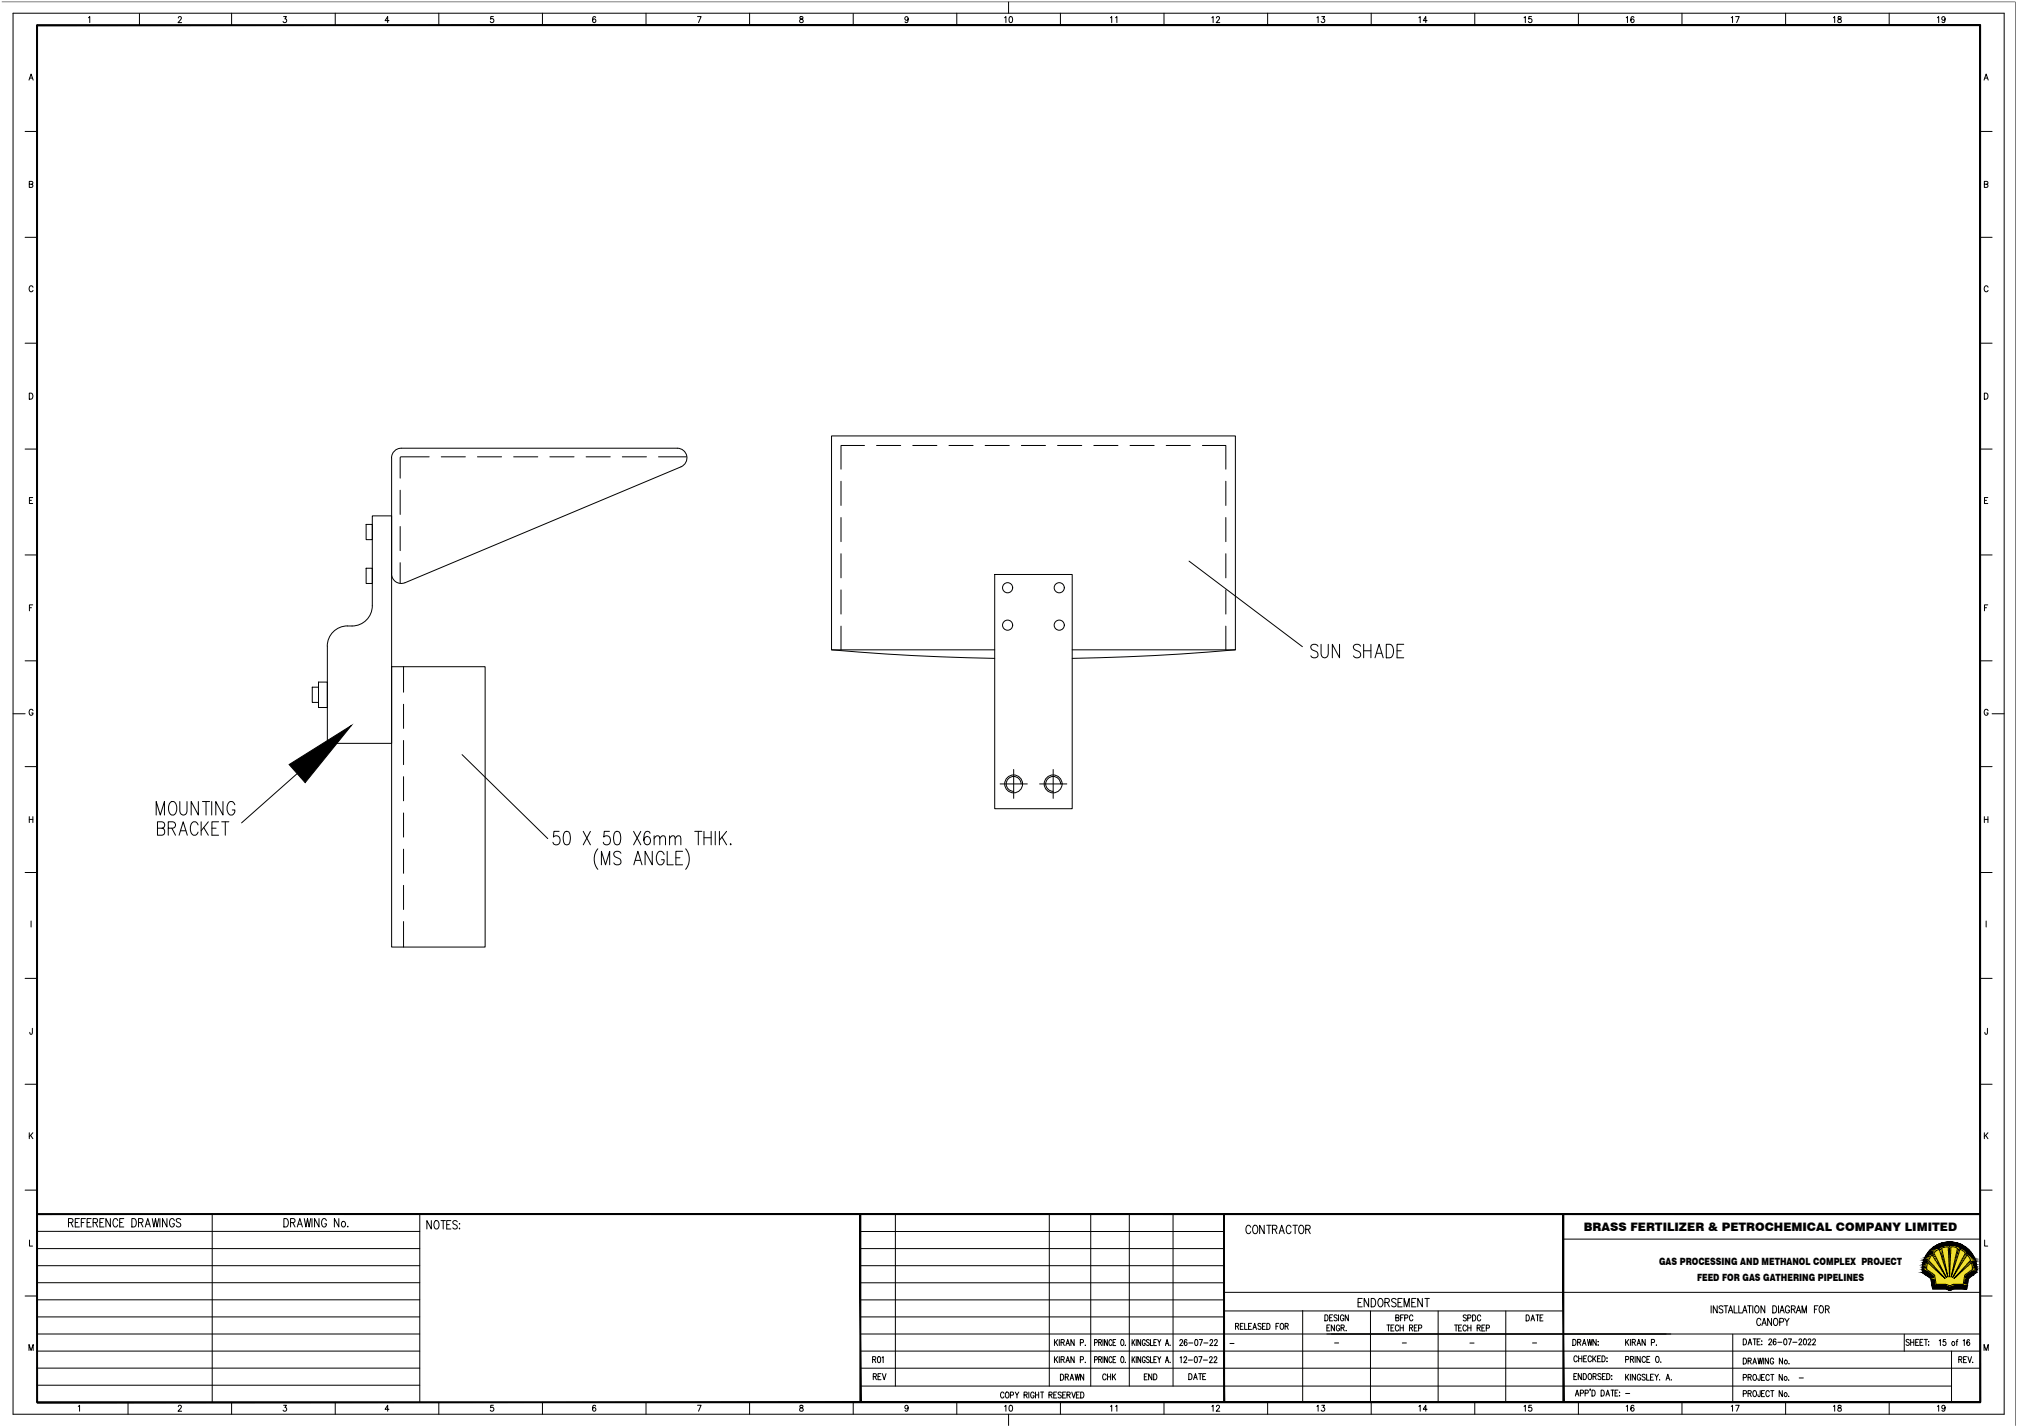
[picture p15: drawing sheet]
<svg xmlns="http://www.w3.org/2000/svg" width="1189mm" height="841mm" viewBox="0 0 1189 841" stroke-linecap="round" stroke-linejoin="round" font-family="sans-serif">
<defs><g id="words">
<text font-size="6.9" x="933" y="726">BRASS FERTILIZER &amp; PETROCHEMICAL COMPANY LIMITED</text>
<g font-size="5.9">
<text x="978" y="746">GAS PROCESSING AND METHANOL COMPLEX PROJECT</text>
<text x="1000" y="755">FEED FOR GAS GATHERING PIPELINES</text>
</g>
</g></defs>
<!-- layer: plan -->
<g fill="none" stroke="#000" stroke-width=".59">
<path d="M236 264a6 6 0 0 0-5 6v68a6 6 0 0 0 8 5M237 264h162a6 6 0 0 1 6 5 6 6 0 0 1-4 6l-162 68M253 269h-17v13M260 269h14M281 269h15M303 269h14M324 269h14M345 269h15M367 269h14M388 269h17M510 263h-14v14M517 263h14"/>
<path d="M538 263h14M559 263h15M581 263h14M602 263h14M623 263h15M645 263h14M666 263h14M687 263h15M709 263h14v14M236 289v14M496 284v14M723 284v14"/>
<path d="M216 309h3v9h-3zM236 310v15M496 305v14M723 305v14M216 335h3v9h-3zM236 332v12M496 326v15M586 339h46v138h-46zM701 331l67 50M723 326v15M496 348v14M723 348v14"/>
<path d="M205 369a12 12 0 0 0-12 12M205 369a12 12 0 0 0 14-12v-53h12v134h-38v-57M496 369v14M723 369v14M231 393h55v165h-55zM238 393v15M490 383l48 3 48 2M586 383h-96v-126h238v126h-96M728 383l-48 3-48 2M184 405h4v9h-4zM188 402h5v15h-5zM238 415v14"/>
<path d="M238 436v15M175 456l-33 29M238 458v14M272 445l51 49M597 454v17M621 454v17M238 479v14M589 462h17M602 462a4 4 0 0 0-5-4 4 4 0 0 0-4 4 4 4 0 0 0 4 4M613 462h16M625 462a4 4 0 0 0-4-4 4 4 0 0 0-5 4 4 4 0 0 0 5 4M238 500v15"/>
<path d="M238 522v14M238 543v15"/>
<circle cx="594" cy="346" r="3"/>
<circle cx="624" cy="346" r="3"/>
<circle cx="594" cy="368" r="3"/>
<circle cx="624" cy="368" r="3"/>
<circle cx="597" cy="462" r="5"/>
<circle cx="621" cy="462" r="5"/>
</g>
<path d="M170 451l37-23-27 33z" fill="#000" stroke="#000" stroke-width=".59"/>
<!-- layer: Level 1 -->
<g fill="none" stroke="#000" stroke-width=".59">
<path d="M779 380v5a2.1 2.1 0 0 0 2 3 2.1 2.1 0 0 0 2-3v-5M790 380v8l-5-8v8M804 380v8M808 380v8M817 380h2a5 5 0 0 1 0 8h-2zM827 380h-4v8h4M777 381a2.1 2.1 0 0 0-3-1 2.1 2.1 0 0 0-1 2l3 2a2.1 2.1 0 0 1-1 4l-2-1M802 381a2.3 2.3 0 0 0-2-1 2.3 2.3 0 0 0-2 2v1l3 1a2.1 2.1 0 0 1-1 4h-1l-1-1M804 384h4M810 388l3-8 2 8M811 385h3M823 384h3"/>
<path d="M101 473v-1a4 4 0 0 1 3 7l-2 1a4 4 0 0 1-2-6zM106 472v6a2.1 2.1 0 0 0 2 2 2.1 2.1 0 0 0 2-2v-6M117 472v8l-4-8v8M119 472h5M121 472v8M125 472v8M131 472v8l-4-8v8M138 474a2.1 2.1 0 0 0-2-2 2.1 2.1 0 0 0-2 2v3a2.4 2.4 0 0 0 2 3 2.4 2.4 0 0 0 2-3h-1M92 480v-8l2 8 3-8v8M93 488h3l1-1-1-2-3-1v8h3a2.2 2.2 0 0 0 1-2 2.2 2.2 0 0 0-1-2M99 488h4v-1v-2l-4-1v8M101 488l2 4"/>
<path d="M106 492l2-8 2 8M106 490h4M117 486a2.3 2.3 0 0 0-3-2 2.3 2.3 0 0 0-2 3v2a2.3 2.3 0 0 0 2 3 2.3 2.3 0 0 0 3-2M119 484v8M120 488l3 4M123 484l-4 6M125 488h2M129 484h-4v8h4M131 484h4M133 484v8M330 490h-3l-1 3a2.4 2.4 0 0 1 4 1 2.4 2.4 0 0 1 0 3 2.4 2.4 0 0 1-4 0v-1M333 490h1a5 5 0 0 1 2 6l-1 2h-1a6 6 0 0 1-1-8z"/>
<path d="M344 490l4 8M348 490l-4 8M359 490h-3v3a2.4 2.4 0 0 1 3 1 2.4 2.4 0 0 1 0 3 2.4 2.4 0 0 1-3 0v-1M363 490h1a5 5 0 0 1 2 6l-1 2h-2a6 6 0 0 1 0-8zM373 490l5 8M378 490l-5 8M383 491a1.7 1.7 0 0 0-3-1 5 5 0 0 0 1 8 2.3 2.3 0 0 0 2-3 2.3 2.3 0 0 0-3-2v2M386 494l1-1h2v5M386 493v5M389 494l1-1h2v5M395 494l1-1h2v5M395 493v5"/>
<path d="M398 494l1-1h2v5M409 490h5M412 490v8M415 490v8M415 494h4M419 490v8M422 490v8M424 490v8M426 493l2 5M428 490l-4 5M431 497v1M352 500a10 10 0 0 0 0 12"/>
<path d="M354 510v-8l3 8 2-8v8M366 503a2.2 2.2 0 0 0-2-1 2.2 2.2 0 0 0-2 2v1l3 1a2.1 2.1 0 0 1-1 4h-1l-1-1M374 510l2-8 2 8M374 507h4M384 502v8l-4-8v8M391 504a2.1 2.1 0 0 0-2-2 2.1 2.1 0 0 0-2 2v3a2.4 2.4 0 0 0 2 3 2.4 2.4 0 0 0 2-3h-1M393 502v8h4M398 506h3M402 502h-4v8h4M404 500a10 10 0 0 1 0 12"/>
</g>
<!-- layer: Border Text -->
<g fill="none" stroke="#000" stroke-width=".59">
<path d="M52 10h1v3M105 11l1-1h1l-2 3h2M167 10h2l-1 1a1.1 1.1 0 0 1 1 2 1.1 1.1 0 0 1-2 0M229 12h-2l2-2v3M291 10h-2v1a1.2 1.2 0 0 1 2 0 1.2 1.2 0 0 1 0 2 1.2 1.2 0 0 1-2 0M351 10a1.7 1.7 0 0 0-2 1 1.7 1.7 0 0 0 1 2 1 1 0 0 0 1-1 1 1 0 0 0-1-1 1 1 0 0 0-1 1M411 10h2l-1 3M472 10v1a1.3 1.3 0 0 1 1 1 1.3 1.3 0 0 1 0 1 1.2 1.2 0 0 1-2-1 1.2 1.2 0 0 1 2-1v-1zM535 11a1 1 0 0 1-1 1 1 1 0 0 1 0-2 1 1 0 0 1 1 0v3h-2M592 10h1v3M595 10a1.6 1.6 0 0 1 2 2 1.6 1.6 0 0 1-2 1v-1zM655 10v3"/>
<path d="M658 10v3M714 10h1v3M717 11l1-1h1l-2 3h2M776 10h1v3M779 10h2l-1 1a1.1 1.1 0 0 1 1 2 1.1 1.1 0 0 1-2 0M836 10h1v3M841 12h-2l1-2v3M898 10h1v3M903 10h-2v1a1.1 1.1 0 0 1 2 0 1.1 1.1 0 0 1 0 2 1.1 1.1 0 0 1-2 0M959 10v3M963 10a1.6 1.6 0 0 0-2 1 1.6 1.6 0 0 0 2 2 1 1 0 0 0 0-2 1.1 1.1 0 0 0-2 1M1020 10h1v3"/>
<path d="M1023 10h2l-1 3M1081 10v3M1084 10v1a1.4 1.4 0 0 1 1 1 1.4 1.4 0 0 1 0 1 1.2 1.2 0 0 1-2-1 1.2 1.2 0 0 1 2-1v-1zM1142 10h1v3M1146 11a1 1 0 0 1-1 1 1 1 0 0 1 0-2 1 1 0 0 1 1 0v3h-1M17 47l1-3 2 3M18 46h1M1169 47l2-3 1 3M1170 46h1M17 109l2-1v-1h-2v3h2v-1M1170 109l1-1 1-1h-2v3h2v-1h-1M19 169a1.2 1.2 0 0 0-1-1 1.2 1.2 0 0 0-1 2v1a1.2 1.2 0 0 0 1 1 1.2 1.2 0 0 0 1-1"/>
<path d="M1172 169a1.2 1.2 0 0 0-2-1 1.2 1.2 0 0 0 0 2v1a1.2 1.2 0 0 0 0 1 1.2 1.2 0 0 0 2-1M17 232a1.8 1.8 0 0 1 2 1 1.8 1.8 0 0 1-2 2zM1170 232a1.8 1.8 0 0 1 2 1 1.8 1.8 0 0 1-2 2zM17 295h2M19 293h-2v4h2M1170 295h1M1172 293h-2v4h2M17 358h2M19 356h-2v4M1170 358h1M1172 356h-2v4M19 419a1.2 1.2 0 0 0-1-1 1.2 1.2 0 0 0-1 1v1a1.2 1.2 0 0 0 1 2 1.2 1.2 0 0 0 1-2"/>
<path d="M1172 419a1.2 1.2 0 0 0-2-1 1.2 1.2 0 0 0 0 1v1a1.2 1.2 0 0 0 1 2 1.2 1.2 0 0 0 1-2h-1M17 481v4M17 483h2M19 481v4M1170 483h2M1170 481v4M1172 481v4M18 543v3M1171 543v3M19 606v3h-1v-1M1171 606v3h-1v-1M17 668v3"/>
<path d="M18 669l1 2M19 668l-2 2M1170 668v3M1170 669l2 2M1172 668l-2 2M47 718h-3v5h3M50 718h-2v5M54 718h-3v5h3M61 718h-2v5h2M65 718v5l-3-5v5M69 719a1.5 1.5 0 0 0-1-1 1.5 1.5 0 0 0-1 2v1a1.5 1.5 0 0 0 1 2 1.5 1.5 0 0 0 1-1M73 718h-2v5h2"/>
<path d="M78 718a2.5 2.5 0 0 1 2 3 2.5 2.5 0 0 1-2 2zM90 718l1 5 1-5 1 5 1-5M94 718v5M98 718v5l-2-5v5M103 719a1.5 1.5 0 0 0-2-1 1.5 1.5 0 0 0-1 2v1a1.5 1.5 0 0 0 1 2 1.5 1.5 0 0 0 2-2h-1M107 719l-1-1-2 1v1l2 1a1.4 1.4 0 0 1 0 2 1.4 1.4 0 0 1-2-1M167 718a2.5 2.5 0 0 1 3 3 2.5 2.5 0 0 1-3 2zM179 718l1 5 1-5 1 5 1-5M184 718v5M188 718v5l-3-5v5M192 719a1.5 1.5 0 0 0-1-1 1.5 1.5 0 0 0-1 2v1a1.5 1.5 0 0 0 1 2 1.5 1.5 0 0 0 1-2h-1M200 718v5l-3-5v5"/>
<path d="M254 719v5l-2-5v5M257 720v-1a2.6 2.6 0 0 1 2 3 2.6 2.6 0 0 1-2 2 3 3 0 0 1 0-4zM260 719h3M261 719v5M266 719h-3v5h3M17 731v3h2M40 721l3-1v-2h-3v5M42 721l1 2M44 721h2M48 721h1M51 721h2M55 721l2-1v-2h-2v5"/>
<path d="M56 721l2 2M59 721h1M71 721h1M82 721l2-1v-2h-2v5M83 721l1 2M86 723l1-5 2 5M86 721h2M171 721l3-1v-1l-3-1v5M173 721l1 2M175 723l2-5 1 5M176 721h2M205 723h.1"/>
<path d="M263 722h2M270 720l-1-1-2 1v1l3 2-1 1h-2M271 721h.1M271 724h.1M737 723a1.5 1.5 0 0 0-2-1 1.5 1.5 0 0 0-1 2v1a1.5 1.5 0 0 0 1 2 1.5 1.5 0 0 0 2-1M739 722a2.5 2.5 0 0 1 2 3 2.5 2.5 0 0 1-2 2 3 3 0 0 1 0-5zM745 722v5l-3-5v5M747 722h2M748 722v5M750 724h2v-2h-2v5M751 724l2 3M754 727l1-5 2 5"/>
<path d="M755 725h1M761 723a1.5 1.5 0 0 0-2-1 1.5 1.5 0 0 0-1 2v1a1.5 1.5 0 0 0 1 2 1.5 1.5 0 0 0 2-1M762 722h3M763 722v5M766 722h1a2.5 2.5 0 0 1 2 3 2.5 2.5 0 0 1-2 2 3 3 0 0 1-1-5zM770 724h2v-2h-2v5M771 724l1 3M1170 731v3h2M733 780h-2v4h2M734 780v4h1M738 780h-2v4h2M746 780h-2v4h2"/>
<path d="M747 780a1.8 1.8 0 0 1 2 2 1.8 1.8 0 0 1-2 2zM754 780h-2v4M781 775a1.8 1.8 0 0 1 2 2 1.8 1.8 0 0 1-2 1zM784 777h1M785 775h-1v3h1M788 775h-1h-1l1 1 1 1a1 1 0 0 1 0 1 1 1 0 0 1-1 0h-1M789 775v3M792 776a1 1 0 0 0-1-1 1 1 0 0 0-1 1v1a1.1 1.1 0 0 0 1 1 1.1 1.1 0 0 0 1-1h-1M795 775v3l-2-3v3M800 768h2M803 765h-3v5h3M807 765v5l-3-5v5"/>
<path d="M808 765a2.5 2.5 0 0 1 3 3 2.5 2.5 0 0 1-3 2zM813 766v-1a2.6 2.6 0 0 1 2 3 2.6 2.6 0 0 1-2 2 3 3 0 0 1 0-4zM816 768l3-1v-1l-3-1v5M818 768l1 2M823 777l1-1v-1h-1v3h1l1-1h-1M823 766l-1-1-2 1 1 1 2 1a1.4 1.4 0 0 1-1 2 1.4 1.4 0 0 1-2-1M824 768h2M826 777h1M826 765h-2v5h2M827 775h-1v3M828 770v-5l1 5 2-5v5M828 777h2v-2h-2v3"/>
<path d="M832 768h2M833 776a1.1 1.1 0 0 0-2-1 1 1 0 0 0 0 1v1a1 1 0 0 0 0 1 1 1 0 0 0 2 0M835 765h-3v5h3M838 765v5l-2-5v5M840 765h3M841 765v5M864 775h-2l1 1 1 1a1 1 0 0 1 0 1 1 1 0 0 1-2 0M865 777h2v-2h-2v4M868 775a1.8 1.8 0 0 1 2 2 1.8 1.8 0 0 1-2 2zM873 776a1 1 0 0 0-1-1 1 1 0 0 0-1 1v1a1 1 0 0 0 1 1 1 1 0 0 0 1 0M900 775a1.8 1.8 0 0 1 1 2 1.8 1.8 0 0 1-1 2zM902 779l1-4 2 4"/>
<path d="M903 777h1M905 775h2M906 775v4M908 777h1M909 775h-1v4h1M17 796v-4l1 4 2-4v4M728 782l2-1v-1h-2v4M729 782l1 2M731 782h1M736 782h1M738 784l2-4 1 4M739 782h1"/>
<path d="M743 780h-2l2 2v2l-2-1M744 782h1M752 782h1M755 780a1.7 1.7 0 0 1 2 2 1.7 1.7 0 0 1-2 1l-1-1zM757 782l2-1v-1h-2v4M758 782l1 2M782 783h1M784 781h-2v3h2M787 781v3l-2-3v3M790 782a1.1 1.1 0 0 0-2-1 1 1 0 0 0 0 1v1a1 1 0 0 0 1 1 1 1 0 0 0 1-1h-1M790 783l2-1v-1h-2v3M791 783l1 1"/>
<path d="M793 784h1M817 781h2M818 781v3M820 783h1M822 781h-2v3h2M824 782a1 1 0 0 0-1-1 1 1 0 0 0-1 1v1a1 1 0 0 0 1 1 1 1 0 0 0 1 0M825 783h2M825 781v3M827 781v3M831 783l1-1v-1h-1v3M832 783l1 1M834 783h1"/>
<path d="M835 781h-1v3h1M836 783h2v-2h-2v3M857 781h2M858 781v3M860 783h1M861 781h-1v3h1M864 782a1 1 0 0 0-1-1 1 1 0 0 0-1 1v1a1 1 0 0 0 1 1 1 1 0 0 0 1 0M865 783h2M865 781v3M867 781v3M871 783l1-1v-1h-1v3M872 783l1 1"/>
<path d="M873 783h2M875 781h-2v3h2M876 783h2v-2h-2v3M927 789a1.8 1.8 0 0 1 2 2 1.8 1.8 0 0 1-2 2zM930 800a1.1 1.1 0 0 0-2-1 1 1 0 0 0 0 1v1a1 1 0 0 0 0 2 1.1 1.1 0 0 0 2-1M930 791h1l1-1-2-1v4M930 799v4M931 791l1 2M932 799v4M933 793l1-4 1 4M933 792h1M935 799h-2v4h2"/>
<path d="M936 789v4l1-4 1 4v-4M938 800a1 1 0 0 0-1-1 1 1 0 0 0-1 1v1a1.1 1.1 0 0 0 1 2 1 1 0 0 0 1-1M939 799v4M941 799l-2 2M941 789v4l-2-4v4M942 791h.1M942 793h.1M943 799h-1v4h1M944 799a1.8 1.8 0 0 1 2 2 1.8 1.8 0 0 1-2 2zM1028 789a1.8 1.8 0 0 1 1 2 1.8 1.8 0 0 1-1 2zM1030 793l1-4 1 4M1031 791h1"/>
<path d="M1033 789h2M1034 789v4M1036 791h1M1037 789h-1v4h1M1038 790h.1M1038 792h.1M1125 790v-1l-2 1 2 2v1l-2-1M1126 789v4M1126 791h2M1128 789v4M1129 791h1M1131 789h-2v4h2"/>
<path d="M1132 791h1M1133 789h-1v4h1M1134 789h2M1135 789v4M1137 791h.1M1137 793h.1M1159 800h-2v3h2M1160 800l1 3 1-3M1169 796v-4l2 4 1-4v4M515 811h1v-1h-1v3M516 811l1 2M518 811h1"/>
<path d="M519 810h-1v3h1M520 810l1 3 1-3M625 810a1.8 1.8 0 0 1 2 2 1.8 1.8 0 0 1-2 1zM628 812l1-1v-1h-1v3M629 812l1 1M631 813l1-3 1 3M631 812h1M634 810v3l1-3 1 3v-3M639 810v3l-2-3v3M652 811a1 1 0 0 0-1-1 1 1 0 0 0-1 1v1a1 1 0 0 0 1 1 1 1 0 0 0 1-1M653 810v3M653 811h2"/>
<path d="M655 810v3M656 810v3M656 811l2 2M658 810l-2 2M674 811h2M676 810h-2v3h2M679 810v3l-2-3v3M680 810a1.8 1.8 0 0 1 2 1 1.8 1.8 0 0 1-2 2zM701 810a1.8 1.8 0 0 1 2 1 1.8 1.8 0 0 1-2 2zM704 813l1-3 1 3M704 812h1M706 810h2"/>
<path d="M707 810v3M709 811h1M711 810h-2v3h2M928 811h1M929 810h-1v3h1M930 801h2M932 810v3l-2-3v3M933 810a1.8 1.8 0 0 1 2 1 1.8 1.8 0 0 1-2 2zM933 801h2M937 810a1.7 1.7 0 0 1 1 1 1.7 1.7 0 0 1-1 2l-1-1zM937 819v1M938 819a1.8 1.8 0 0 1 2 2 1.8 1.8 0 0 1-2 2z"/>
<path d="M939 811h2v-1h-2v3M939 801l2 2M940 811l1 2M942 801h1M944 810h-1h-1l2 2-1 1h-1M944 819a1.8 1.8 0 0 1 2 2 1.8 1.8 0 0 1-2 2zM944 811h2M946 810h-2v3h2M947 810a1.8 1.8 0 0 1 2 1 1.8 1.8 0 0 1-2 2zM947 800h.1M947 802h.1M950 819h1"/>
<path d="M950 811h.1M950 813h.1M950 819v4M954 819h-2v4h2M1028 800a1.8 1.8 0 0 1 1 2 1.8 1.8 0 0 1-1 2zM1028 812h1v-2h-1v4M1030 802h2v-1l-2-1v4M1030 812h2v-2h-2v4M1031 802l1 2M1031 812l1 2M1033 804l1-4 1 4M1034 803h1"/>
<path d="M1034 820a1.7 1.7 0 0 1 1 1 1.7 1.7 0 0 1-1 2l-1-1zM1034 810a1.7 1.7 0 0 1 1 2 1.7 1.7 0 0 1-1 1l-1-1zM1036 800l1 4v-4l1 4 1-4M1037 820v3h-1v-1M1037 810v3h-1v-1M1038 812h1M1039 800v4M1040 820h-2v3h2M1040 810h-2v4h2M1042 800v4l-2-4v4M1043 811a1 1 0 0 0-1-1 1 1 0 0 0-1 1v1a1.1 1.1 0 0 0 1 2 1 1 0 0 0 1-1M1044 820h2"/>
<path d="M1044 810h2M1045 820v3M1045 810v4M1045 801a1 1 0 0 0-1-1 1.1 1.1 0 0 0-1 2v1a1 1 0 0 0 1 1 1 1 0 0 0 1-1M1051 820v3l-2-3v3M1051 810v4l-2-4v4M1051 800v4l-2-4v4M1054 813h.1M1054 804h1M1155 801h1v-1h-1v3M1155 801l1 2M1157 801h1"/>
<path d="M1163 803h.1M46 829l1-1v4M105 829l1-1 1 1-2 3h2M167 828h2l-1 2a1.1 1.1 0 0 1 1 1 1.1 1.1 0 0 1-2 0M229 831h-2l2-3v4M291 828h-2v2a1.2 1.2 0 0 1 2 0 1.2 1.2 0 0 1 0 1 1.2 1.2 0 0 1-2 0M351 829v-1a1.7 1.7 0 0 0-2 2 1.7 1.7 0 0 0 1 2 1 1 0 0 0 1-1 1 1 0 0 0-1-1 1 1 0 0 0-1 1M411 828h2l-1 4M472 828v1a1.4 1.4 0 0 1 1 1 1.4 1.4 0 0 1 0 2 1.1 1.1 0 0 1-2-1 1.1 1.1 0 0 1 2-1v-2zM535 829a1 1 0 0 1-1 1 1 1 0 0 1 0-1 1 1 0 0 1 1 0v3l-2-1M592 821a1.1 1.1 0 0 0-2-1 1 1 0 0 0 0 2v1a1 1 0 0 0 1 1 1 1 0 0 0 1-1M592 829l1-1v4"/>
<path d="M593 821v-1a1.7 1.7 0 0 1 2 2 1.7 1.7 0 0 1-2 2v-1zM595 828a1.6 1.6 0 0 1 2 2 1.6 1.6 0 0 1-2 2v-2zM596 822h1v-1l-1-1v4M598 820l1 2 2-2M599 822v2M604 822h1v-1l-1-1v4M605 822v2M606 820v4M610 821a1.1 1.1 0 0 0-2-1 1 1 0 0 0 0 2v1a1.1 1.1 0 0 0 1 1 1.1 1.1 0 0 0 1-1h-1M610 820v4M610 822h2M612 820v4"/>
<path d="M613 820h2M614 820v4M618 822h2v-1l-2-1v4M619 822l1 2M621 822h1M623 820h-2v4h2M626 821l-1-1-1 1v1l1 1v1l-1-1M626 822h1M628 820h-2v4h2M629 822h1l1-1-2-1v4M630 822l1 2M632 820l1 4 1-4"/>
<path d="M634 822h1M636 820h-2v4h2M637 820a1.8 1.8 0 0 1 2 2 1.8 1.8 0 0 1-2 2zM655 829v-1v4M658 829v-1v4M714 829l1-1v4M717 829l1-1 1 1-2 3h2M776 829l1-1v4M779 828h2l-1 2a1.1 1.1 0 0 1 1 1 1.1 1.1 0 0 1-2 0M836 829l1-1v4M841 831h-2l1-3v4M898 829l1-1v4"/>
<path d="M903 828h-2v2a1.1 1.1 0 0 1 2 0 1.1 1.1 0 0 1 0 1 1.1 1.1 0 0 1-2 0M929 823l1-4 1 4M929 822h1M931 821h2v-2h-2v4M934 821h2v-1l-2-1v4M947 823l1-4 1 4M947 822h1M952 821h1M955 820h.1M955 822h.1M959 829v-1v4M963 829v-1a1.6 1.6 0 0 0-2 2 1.6 1.6 0 0 0 2 2 1 1 0 0 0 0-2 1.1 1.1 0 0 0-2 1"/>
<path d="M1020 829l1-1v4M1023 828h2l-1 4M1028 821h1v-1h-1v3M1030 821h2v-1h-2v3M1031 821l1 2M1038 821h1M1043 820a1 1 0 0 0-1 0 1 1 0 0 0-1 1v1a1 1 0 0 0 1 1 1 1 0 0 0 1-1M1054 823h.1M1081 829v-1v4M1084 828v1a1.4 1.4 0 0 1 1 1 1.4 1.4 0 0 1 0 2 1.2 1.2 0 0 1-2-1 1.2 1.2 0 0 1 2-1v-2zM1142 829l1-1v4M1146 829a1 1 0 0 1-1 1 1 1 0 0 1 0-1 1 1 0 0 1 1 0v3l-1-1"/>
<circle cx="202" cy="721" r="1.5"/>
<circle cx="1052" cy="812" r="1.1"/>
<circle cx="1053" cy="803" r="1.1"/>
<circle cx="1052" cy="822" r="1.1"/>
</g>
<!-- layer: BORDER -->
<g fill="none" stroke="#000" stroke-width=".59">
<path d="M1 1h1187v839M8 8h1173v826h-1173zM82 8v7M137 8v7M198 8v7M259 8v7M320 8v7M381 8v7M442 8v7M503 8v7M564 8v7M594 1v7"/>
<path d="M625 8v7M686 8v7M747 8v7M808 8v7M869 8v7M930 8v7M991 8v7M1052 8v7M1114 8v7M15 77h7M1167 77h7M15 140h7"/>
<path d="M1167 140h7M15 202h7M1167 202h7M15 265h7M1167 265h7M15 327h7M1167 327h7M15 389h7M1167 389h7M8 421h7M1174 421h7M15 452h7"/>
<path d="M1167 452h7M15 514h7M1167 514h7M15 577h7M1167 577h7M15 639h7M1167 639h7M15 701h7M125 716v110M247 716v110M528 716v101M618 716v101"/>
<path d="M643 716v101M666 716v101M691 716v101M1167 701h7M22 726h225M22 736h225M507 726h214M507 736h215M921 730h246M22 756h225M22 746h225M507 756h215"/>
<path d="M507 746h214M15 764h7M22 776h225M22 766h225M507 776h215M507 766h214M721 762h446M722 773h199M768 772v54M808 773v53M848 773v53M888 773v53"/>
<path d="M1167 764h7M22 786h225M22 796h225M507 796h660M507 786h660M782 786h203M1021 786v40M1122 786v10M1150 796v30M22 806h225M22 816h225M507 817h643"/>
<path d="M507 806h660M75 826v8M137 826v8M198 826v8M259 826v8M320 826v8M381 826v8M442 826v8M503 826v8M564 826v8M594 834v6M625 826v8"/>
<path d="M686 826v8M747 826v8M808 826v8M869 826v8M930 826v8M991 826v8M1052 826v8M1114 826v8"/>
</g>
<g fill="#000" stroke="#000" stroke-width=".59">
<path d="M22 15h1145zM22 15h1145z"/>
<path d="M1167 15v811v-811zM1167 15v811z"/>
<path d="M22 715v1l1145-1zM22 716l1145-1v1z"/>
<path d="M22 15v811zM22 15v811z"/>
<path d="M22 826v1l1145-1zM22 827l1145-1v1z"/>
<path d="M507 716v110zM507 716v110z"/>
<path d="M721 716v110h1zM721 716h1v110z"/>
<path d="M921 716v110h1zM921 716h1v110z"/>
</g>
<!-- layer: LOGOS -->
<g fill="#000" stroke="#000" stroke-width=".59">
<path d="M1148 732h3zM1158 740l-7 13zM1158 740h1l-8 13zM1159 745l-7 8zM1159 745h2l-9 8zM1148 760h2z"/>
<path d="M1135 740h3h1zM1135 740h3h-3z"/>
<path d="M1136 739h4zM1136 739h4h-4z"/>
<path d="M1137 738l3 1v-1zM1137 738l3 1h-4z"/>
<path d="M1136 739l4 1zM1136 739l4 1z"/>
<path d="M1137 738h3zM1137 738h3z"/>
<path d="M1139 740h2h-1zM1139 740h2h-2z"/>
<path d="M1137 737l3 1 1-1zM1137 737l3 1h-3z"/>
<path d="M1137 737h4h1zM1137 737h4h-4z"/>
<path d="M1138 737h4zM1138 737h4z"/>
<path d="M1138 737h4zM1138 737h4z"/>
<path d="M1138 737h5zM1138 737h4z"/>
<path d="M1138 736h5zM1138 736l5 1z"/>
<path d="M1139 736h6h-1zM1138 736h1h6z"/>
<path d="M1143 736l2 1zM1143 736l2 1z"/>
<path d="M1139 735l5 1 1-1zM1139 736v-1l5 1zM1139 736h5zM1139 736h5z"/>
<path d="M1140 735h6zM1139 735h6z"/>
<path d="M1140 735h7zM1140 735h6z"/>
<path d="M1140 735h7zM1140 735h7z"/>
<path d="M1148 735l1 17 1-17zM1148 735l1 17z"/>
<path d="M1147 735h3zM1147 735h3z"/>
<path d="M1148 732h3zM1147 732h4z"/>
<path d="M1140 735h11zM1140 735h10z"/>
<path d="M1147 732h5zM1146 732h6z"/>
<path d="M1146 732h6zM1146 732h6z"/>
<path d="M1146 732l8 1zM1145 733h9z"/>
<path d="M1145 733h9zM1144 733h10z"/>
<path d="M1144 733h11h-1zM1143 733h1h11z"/>
<path d="M1154 736h1zM1154 736l1 1z"/>
<path d="M1143 733h12zM1143 733h12z"/>
<path d="M1143 733l14 1-2-1zM1142 734l1-1 14 1z"/>
<path d="M1142 734h15zM1141 734h16z"/>
<path d="M1141 734l17 1-1-1zM1140 735l1-1 17 1z"/>
<path d="M1140 735h18zM1140 735h18z"/>
<path d="M1140 735h18zM1140 735h18z"/>
<path d="M1151 735h7zM1151 735h7z"/>
<path d="M1152 735h7zM1152 735h7z"/>
<path d="M1152 735h7zM1152 735h7z"/>
<path d="M1153 735l6 1zM1153 735l6 1z"/>
<path d="M1154 736h5zM1154 736h5z"/>
<path d="M1158 740h1zM1158 740h1h-1z"/>
<path d="M1154 736h6h-1zM1154 736h6h-6z"/>
<path d="M1155 736l5 1zM1155 736l5 1z"/>
<path d="M1156 737h5zM1156 737h5z"/>
<path d="M1156 737h5zM1156 737h5z"/>
<path d="M1156 737h5zM1156 737h5z"/>
<path d="M1157 737l4 1zM1157 737l4 1z"/>
<path d="M1158 738h4zM1158 738h4z"/>
<path d="M1158 738h4zM1158 738h4z"/>
<path d="M1158 738l4 1v-1zM1158 738l4 1h-4z"/>
<path d="M1158 739h5h-1zM1158 739h5h-5z"/>
<path d="M1158 739l5 1zM1158 739l5 1h-5z"/>
<path d="M1159 740h4zM1159 740h4h-3z"/>
<path d="M1133 747l3 1v-1zM1133 747l3 1h-3z"/>
<path d="M1133 747h3zM1133 747h3z"/>
<path d="M1133 746l3 1v-1zM1133 746l3 1h-3z"/>
<path d="M1133 748h3zM1133 748h3z"/>
<path d="M1133 745l3 1v-1zM1133 745l3 1h-3z"/>
<path d="M1133 745h3zM1133 745h3z"/>
<path d="M1133 745h3zM1133 745h3z"/>
<path d="M1133 748l5 2-2-2zM1133 748l5 2h-5z"/>
<path d="M1134 744l2 1v-1zM1134 744l2 1h-3z"/>
<path d="M1134 743l4 1-1-1zM1134 743l4 1h-4z"/>
<path d="M1134 742l3 1v-1zM1134 742l3 1h-3z"/>
<path d="M1134 742h3zM1134 742h3z"/>
<path d="M1134 744h4zM1134 744h4h-4z"/>
<path d="M1135 741l2 1 1-1zM1135 741l2 1h-3z"/>
<path d="M1135 741h3zM1135 741h3h-3z"/>
<path d="M1136 744l3 1-1-1zM1136 744l3 1h-2z"/>
<path d="M1135 740l3 1v-1zM1135 740l3 1h-3z"/>
<path d="M1133 750l7 2-2-2zM1133 750l7 2h-5z"/>
<path d="M1135 740h3zM1135 740h3z"/>
<path d="M1137 745l9 8-7-8zM1137 745l9 8z"/>
<path d="M1135 752l6 1-1-1zM1135 752l6 1h-3z"/>
<path d="M1138 753l3 4v-4zM1138 753l3 4h-2z"/>
<path d="M1139 740l8 13zM1139 740h2l6 13z"/>
<path d="M1139 757h8zM1139 757h8z"/>
<path d="M1139 757h9zM1139 757h9z"/>
<path d="M1139 757l9 1zM1139 757l9 1z"/>
<path d="M1143 737l5 15zM1143 737h2l3 15z"/>
<path d="M1139 758h10zM1139 758h10z"/>
<path d="M1139 758h10zM1139 758h10z"/>
<path d="M1154 737l-4 15zM1154 737h1l-5 15z"/>
<path d="M1148 760h3zM1148 760h2z"/>
<path d="M1147 760h4zM1147 760h4z"/>
<path d="M1139 758l20 2 1-2zM1139 758l20 2h-20z"/>
<path d="M1150 758h10zM1150 758h10z"/>
<path d="M1150 758h10zM1149 758h11z"/>
<path d="M1151 757h9zM1150 758h10z"/>
<path d="M1157 757h3zM1151 757h9z"/>
<path d="M1151 757h9zM1151 757h9z"/>
<path d="M1158 753l2 4v-4zM1158 753l2 4h-3z"/>
<path d="M1160 744l1 1 1-1zM1160 744l1 1h-2z"/>
<path d="M1158 752l2 1 3-1zM1158 752l2 1h-2z"/>
<path d="M1160 740l3 1zM1160 740l3 1z"/>
<path d="M1160 741h3zM1160 741h3z"/>
<path d="M1161 741h3h-1zM1161 741h3h-3z"/>
<path d="M1161 741l3 1v-1zM1161 741l3 1h-3z"/>
<path d="M1161 742h3zM1161 742h3z"/>
<path d="M1161 742l3 1v-1zM1161 742l3 1h-3z"/>
<path d="M1161 743l4 1-1-1zM1161 743l4 1h-4z"/>
<path d="M1161 744h4zM1161 744h4h-5z"/>
<path d="M1162 744l3 1v-1zM1162 744l3 1h-3z"/>
<path d="M1162 745h3zM1162 745h3z"/>
<path d="M1162 745l3 1v-1zM1162 745l3 1h-2z"/>
<path d="M1163 746l2 1v-1zM1163 746l2 1h-2z"/>
<path d="M1160 750l3 2 2-2zM1158 752l2-2 3 2z"/>
<path d="M1163 747h2zM1163 747h2h-2z"/>
<path d="M1163 747l2 1v-1zM1163 747l2 1h-2zM1163 748h2zM1163 748h2z"/>
<path d="M1163 748l2 2v-2zM1160 750l3-2 2 2z"/>
<path d="M1148 760h2zM1149 760h1z"/>
</g>
<path d="M1138 737a16 16 0 0 1 18-3 16 16 0 0 1 9 16l-5 3-1 7h-8h-2h-2h-8l-1-7-5-3a16 16 0 0 1 5-13zM1137 743l9 10-10-9v4M1161 743v-2l-2-1-8 13 7-14-1-2-2-1-5 17 4-17-2-1h-2l-1 17-1-17-4 1 4 17-5-17-2 1-1 2 7 14-8-13-2 3M1161 743l-9 10 10-9M1162 744l1 4-5 4-1 5h-6l-2 1-2-1h-6l-1-5-4-4" fill="none" stroke="#000" stroke-width=".59"/>
<!-- layer: shell yellow -->
<g fill="#f4e00b" stroke="#f4e00b" stroke-width=".59">
<path d="M1151 735h1z"/>
<path d="M1147 735h1z"/>
<path d="M1155 736l1 1z"/>
<path d="M1142 737h1z"/>
<path d="M1138 740h1z"/>
<path d="M1159 740h1h-1z"/>
<path d="M1136 744l1 1h-1z"/>
<path d="M1148 758h2z"/>
<path d="M1151 735h1zM1150 735h2z"/>
<path d="M1150 735h2zM1150 735h2z"/>
<path d="M1147 735h1zM1146 735h2z"/>
<path d="M1146 735h2zM1145 735h3z"/>
<path d="M1150 735h3zM1150 735h3z"/>
<path d="M1150 735l4 1zM1150 735l4 1h-4z"/>
<path d="M1145 735l3 1v-1zM1144 736l1-1 3 1z"/>
<path d="M1155 737h1zM1155 737h1z"/>
<path d="M1142 737h1zM1142 737h1z"/>
<path d="M1155 737h2zM1155 737h2z"/>
<path d="M1142 737h1zM1141 737h1h1z"/>
<path d="M1155 737l3 1zM1155 737l3 1h-3z"/>
<path d="M1141 737l3 1-1-1zM1141 737l3 1h-4z"/>
<path d="M1155 738h3zM1155 738h3h-3z"/>
<path d="M1155 738l3 1v-1zM1155 738l3 1h-4z"/>
<path d="M1140 738l4 1v-1zM1140 738l4 1h-4z"/>
<path d="M1138 740h1zM1138 740h1z"/>
<path d="M1159 740l2 1zM1159 740l2 1h-2z"/>
<path d="M1138 740l2 1-1-1zM1138 740l2 1h-2z"/>
<path d="M1159 741h2zM1159 741h2h-3z"/>
<path d="M1138 741l2 1v-1zM1138 741l2 1h-3z"/>
<path d="M1158 741l3 1v-1zM1158 741l3 1h-3z"/>
<path d="M1158 742l3 1v-1zM1158 742l3 1h-4z"/>
<path d="M1137 742l4 1-1-1zM1137 742l4 1h-4z"/>
<path d="M1161 745l1-1v1zM1161 745h1zM1161 745h1z"/>
<path d="M1136 745l3 1-2-1zM1136 745l3 1h-3z"/>
<path d="M1161 745l2 1-1-1zM1160 746l1-1 2 1z"/>
<path d="M1136 746l4 1-1-1zM1136 746l4 1h-4z"/>
<path d="M1160 746l3 1v-1zM1159 747l1-1 3 1z"/>
<path d="M1159 747l4 1v-1zM1157 748l2-1 4 1z"/>
<path d="M1136 747l5 1-1-1zM1136 747l5 1h-5z"/>
<path d="M1157 748l1 4 5-4zM1154 752l3-4 1 4z"/>
<path d="M1136 748l8 4-3-4zM1136 748l8 4h-4z"/>
<path d="M1150 736v16l4-16zM1150 736v16h-1z"/>
<path d="M1144 736l5 16-1-16zM1144 736l5 16h-1z"/>
<path d="M1140 739l8 13-4-13zM1140 739l8 13h-1z"/>
<path d="M1154 739l-3 14 7-14zM1154 739l-3 14h-1z"/>
<path d="M1148 752h2zM1148 752l2 1z"/>
<path d="M1147 752l1 1zM1147 752l1 1z"/>
<path d="M1137 743l10 10-6-10zM1137 743l10 10h-1z"/>
<path d="M1157 743l-5 10 9-10zM1157 743l-5 10h-1z"/>
<path d="M1147 753h4zM1147 753h4z"/>
<path d="M1146 753h1zM1146 753h1z"/>
<path d="M1154 752l4 1v-1zM1152 753l2-1 4 1z"/>
<path d="M1146 753h6zM1146 753h6h-6z"/>
<path d="M1140 752l6 1-2-1zM1140 752l6 1h-5z"/>
<path d="M1141 753l16 4 1-4zM1141 753l16 4h-16z"/>
<path d="M1141 757h16zM1141 757h10z"/>
<path d="M1147 757h4zM1147 757h4z"/>
<path d="M1148 757h3zM1148 757l2 1z"/>
<path d="M1148 758h2zM1149 758h1z"/>
</g>
<!-- layer: Border Attributes -->
<g fill="none" stroke="#000" stroke-width=".59">
<path d="M1009 770v4M1012 770v4l-2-4v4M1016 770h-1h-2l1 1 1 1 1 1-1 1-2-1M1016 770h2M1017 770v4M1019 774l1-4 1 4M1019 772h2M1022 770v4h2M1025 770v4h2M1027 774l1-4 2 4M1028 772h1M1030 770h2"/>
<path d="M1031 770v4M1033 770v4M1035 770a2.2 2.2 0 0 1 2 2 2.2 2.2 0 0 1-2 2 2.8 2.8 0 0 1 0-4zM1038 778a1.2 1.2 0 0 0-2-1 1.2 1.2 0 0 0-1 2v1a1.2 1.2 0 0 0 1 1 1.2 1.2 0 0 0 2-1M1039 780h2M1040 770v4l-2-4v4M1044 777v4l-2-4v4M1045 770a2.1 2.1 0 0 1 2 2 2.1 2.1 0 0 1-2 2zM1046 777a2.2 2.2 0 0 1 2 2 2.2 2.2 0 0 1-2 2 2.9 2.9 0 0 1 0-4zM1048 770v4M1049 779h2v-2h-2v4M1049 774l1-4 2 4"/>
<path d="M1050 772h1M1052 777l1 2v2M1055 777l-2 2M1055 771a1.2 1.2 0 0 0-2-1 1.2 1.2 0 0 0-1 1v1a1.4 1.4 0 0 0 2 2 1.3 1.3 0 0 0 1-2h-1M1056 772l2-1v-1h-2v4M1057 772l1 2M1059 774l1-4 1 4M1059 772h2M1062 774v-4l1 4 2-4v4M1069 772h2M1072 770h-3v4M1073 770a2.2 2.2 0 0 1 2 2 2.2 2.2 0 0 1-2 2 2.8 2.8 0 0 1 0-4z"/>
<path d="M1076 772l2-1v-1h-2v4M1077 772l1 2M518 800a1.7 1.7 0 0 1 1 1 1.7 1.7 0 0 1-1 2l-1-1zM622 789v4M622 800v3M622 791l1 2M623 800l-1 2M623 789l-1 3M624 789v4M624 800v3M625 791h2v-1l-2-1v4M626 791l1 2"/>
<path d="M628 793l1-4 1 4M629 792h1M633 800v3l-2-3v3M633 789v4l-2-4v4M637 791h1v-1l-1-1v4M640 793h.1M645 791h2v-1l-2-1v4M648 791h1v-1l-1-1v4M648 791l1 2M650 789v4M650 800v3M653 800v3l-2-3v3"/>
<path d="M653 789v4l-2-4v4M655 790a.9 .9 0 0 0-1 0 .9 .9 0 0 0 0 1v1a.9 .9 0 0 0 0 1 .9 .9 0 0 0 1-1M656 791h1M658 800h-2v3h2M658 789h-2v4h2M661 800a1.7 1.7 0 0 1 2 1 1.7 1.7 0 0 1-2 2v-1zM661 790v-1a1.7 1.7 0 0 1 2 2 1.7 1.7 0 0 1-2 2v-1zM663 793h.1M667 789v4M667 800v3M668 791l1 2M669 800l-2 2"/>
<path d="M669 789l-2 3M670 789v4M670 800v3M672 800v3l-1-3v3M672 789v4l-1-4v4M675 790a.9 .9 0 0 0-1 0 .9 .9 0 0 0-1 1v1a1 1 0 0 0 1 1 1 1 0 0 0 1-1h-1M677 790a.8 .8 0 0 0-1 0 .8 .8 0 0 0 0 1h1a1 1 0 0 1 0 2 .9 .9 0 0 1-1 0M678 800v3h2M678 789v4h2M680 791h1M682 800h-2v3h2M682 789h-2v4h2"/>
<path d="M682 800l1 1 1-1M682 789l1 2 1-2M683 791v2M687 793l1-4 1 4M687 792h1M690 793h.1M695 790l1-1 1 1-2 3h2M700 790l-1-1a1.7 1.7 0 0 0-1 2 1.7 1.7 0 0 0 1 2 1.1 1.1 0 0 0 1-2 1 1 0 0 0-2 0v1M701 792h2M704 800a1.7 1.7 0 0 1 2 1 1.7 1.7 0 0 1-1 2l-1-1zM705 790a1.7 1.7 0 0 1 1 1 1.7 1.7 0 0 1-1 2l-1-1zM707 800h1l-1 3"/>
<path d="M707 789h2l-2 4M710 792h2M713 790l1-1 1 1-2 3h2M716 790a.8 .8 0 0 1 1 0 .8 .8 0 0 1 0 1l-1 2h2M725 792h2M787 792h2M827 792h2M866 792h3M903 792h3M958 789v4M959 791l1 2M960 789l-2 3"/>
<path d="M961 789v4M962 791h2v-1l-2-1v4M963 791l1 2M964 799v4M965 793l1-4 1 4M965 792h2M967 799v4l-2-4v4M970 789v4l-2-4v4M972 799h-1v4h1M973 791h2v-1l-2-1v4M976 793h.1M976 800l1-1a1.7 1.7 0 0 1 1 2 1.7 1.7 0 0 1-2 2v-1z"/>
<path d="M1039 781l1-4 1 4M1043 790v-1l1 1-2 3h2M1047 790l-1-1a1.7 1.7 0 0 0-1 2 1.7 1.7 0 0 0 2 1 1 1 0 0 0 0-1 1 1 0 0 0-2 0M1048 791h2M1052 789a1.6 1.6 0 0 1 1 2 1.6 1.6 0 0 1-1 1l-1-1zM1054 789h2l-1 4M1057 791h2M1060 790l1-1a.9 .9 0 0 1 1 1 .9 .9 0 0 1 0 1l-2 2h2M1063 789a1.7 1.7 0 0 1 2 2 1.7 1.7 0 0 1-1 2l-1-1zM1066 790v-1a.9 .9 0 0 1 1 1 .9 .9 0 0 1 0 1l-1 2h2M1068 790l1-1a.9 .9 0 0 1 1 0 1 1 0 0 1 0 2l-2 2h2M1143 790h1v3"/>
<path d="M1147 790h-2v1a1.1 1.1 0 0 1 2 0 1.1 1.1 0 0 1 0 2 1.1 1.1 0 0 1-2-1M1153 791h1M1154 790h-1v3M1157 790h1v3M1161 790h-1a1.7 1.7 0 0 0-1 1 1.7 1.7 0 0 0 2 2 1 1 0 0 0 0-2 1 1 0 0 0-2 0v1M514 801h2v-1h-2v3M515 801l1 2M520 800h1v3M622 801l1 2M625 801h2v-1h-2v3M626 801l1 2M628 803l1-3 1 3"/>
<path d="M629 802h1M637 801h1v-1h-1v3M640 803h.1M645 801h2v-1h-2v3M648 801h1v-1h-1v3M648 801l1 2M655 800a.9 .9 0 0 0-1 0 .9 .9 0 0 0 0 1v1a.9 .9 0 0 0 0 1 .9 .9 0 0 0 1-1M656 801h1M663 803h.1M668 801l1 2M675 800a.9 .9 0 0 0-1 0 .9 .9 0 0 0-1 1v1a1 1 0 0 0 1 1 1 1 0 0 0 1-1h-1M677 800a.8 .8 0 0 0-1 0 .8 .8 0 0 0 0 1h1a1 1 0 0 1 0 2 .9 .9 0 0 1-1 0"/>
<path d="M680 801h1M683 801v2M687 803l1-3 1 3M687 802h1M690 803h.1M696 800v3M698 800a.8 .8 0 0 1 1 0 .8 .8 0 0 1 0 1l-1 2h2M700 802h3M709 802h3M713 800a.8 .8 0 0 1 1 0 .8 .8 0 0 1 0 1l-1 2h2M716 800h1l-2 3h2M958 801h2v-1l-2-1v4"/>
<path d="M958 810v3M959 811l1 2M960 810l-2 2M961 801h2v-1l-2-1v4M961 810v3M962 801l1 2M964 810v3l-2-3v3M967 811a1 1 0 0 0-1-1 1 1 0 0 0-1 1v1a1.1 1.1 0 0 0 1 1 1.1 1.1 0 0 0 1-1h-1M970 810h-1h-1l2 3h-1h-1M970 800a1 1 0 0 0-1-1 1.1 1.1 0 0 0-1 2v1a1 1 0 0 0 1 1 1 1 0 0 0 1-1M971 810v3h1M971 801h1"/>
<path d="M973 812h1M975 810h-2v3h2M975 810l1 2 2-2M976 812v1M978 813h.1M979 803h.1M982 813l1-3 1 3M982 812h2M985 813h.1M1060 812h3M958 821h3"/>
<circle cx="1151" cy="792" r="1.1"/>
</g>
<use href="#words"/>
</svg>
